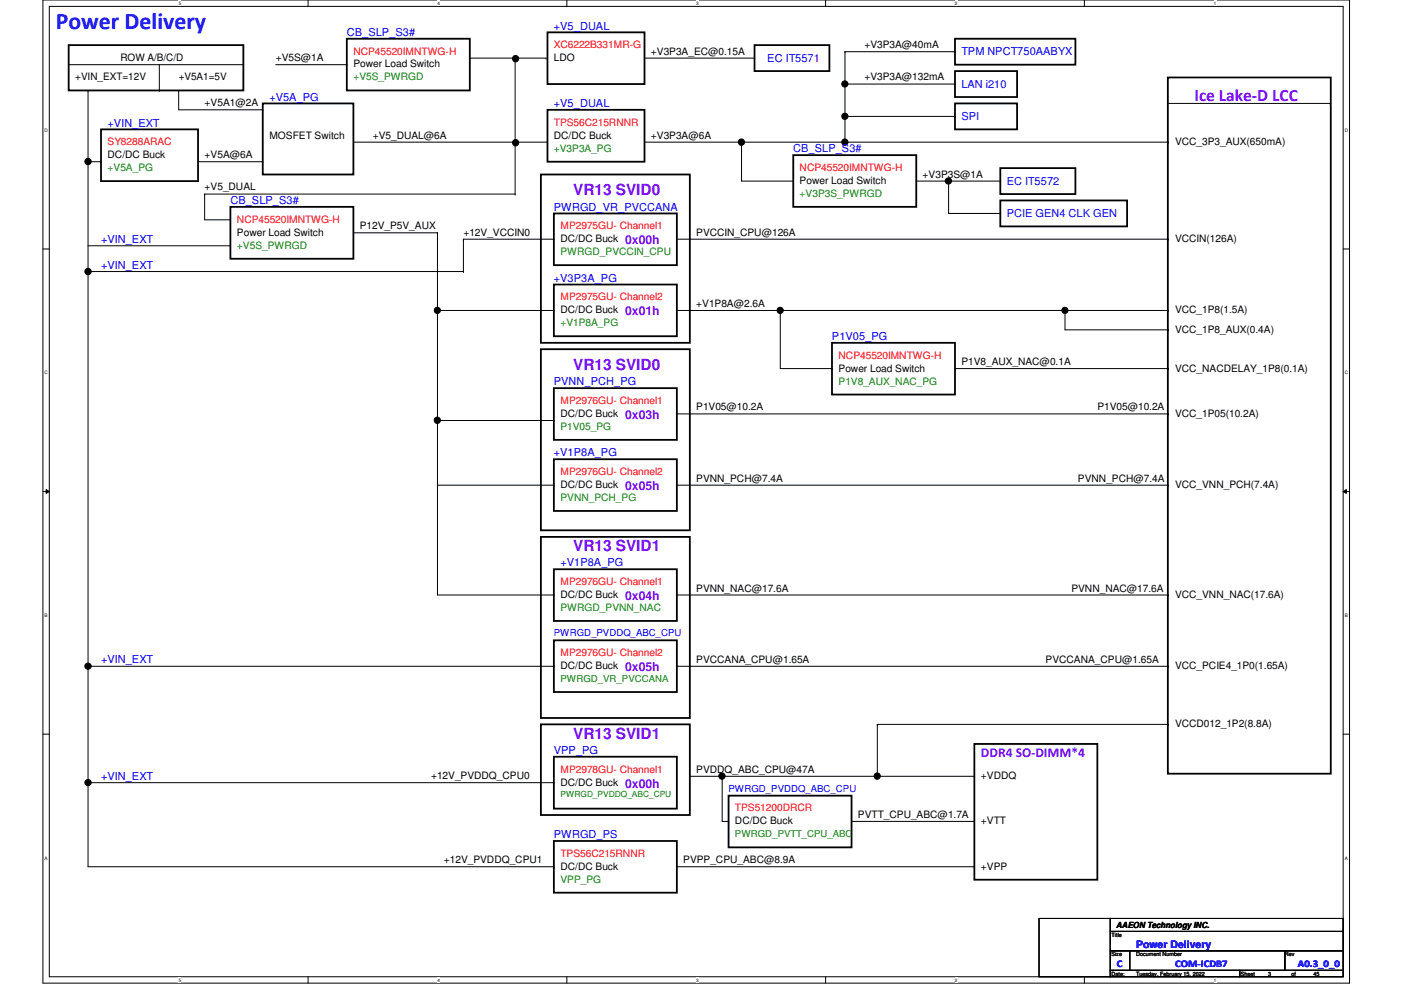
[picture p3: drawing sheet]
<svg xmlns="http://www.w3.org/2000/svg" width="297mm" height="210mm" viewBox="0 0 297 210" stroke-linecap="round" stroke-linejoin="round" font-family="sans-serif">
<defs><g id="words">
<text font-size="5" fill="#00f" x="11.8" y="6.1">Power Delivery</text>
<text font-size="3.7" fill="#8000ff" x="253.2" y="21.3">Ice Lake-D LCC</text>
<g font-size="3.3" fill="#8000ff">
<text x="121.5" y="41.4">VR13 SVID0</text>
<text x="121.5" y="78.4">VR13 SVID0</text>
<text x="121.5" y="116.8">VR13 SVID1</text>
<text x="121.5" y="156.6">VR13 SVID1</text>
</g>
<text font-size="2.9" fill="#8000ff" x="208" y="160.5">DDR4 SO-DIMM*4</text>
<g font-size="2.6" fill="#8000ff">
<text x="132.5" y="51.8">0x00h</text>
<text x="132.5" y="66.8">0x01h</text>
<text x="132.5" y="88.8">0x03h</text>
<text x="132.5" y="103.9">0x05h</text>
<text x="132.5" y="127.2">0x04h</text>
<text x="132.5" y="142.3">0x05h</text>
<text x="132.5" y="167">0x00h</text>
</g>
<g font-size="2.3" fill="#00f">
<text x="73.5" y="7.6">CB_SLP_S3#</text>
<text x="117.4" y="6.3">+V5_DUAL</text>
<text x="203.8" y="11.7">TPM NPCT750AABYX</text>
<text x="162.7" y="13.1">EC IT5571</text>
<text x="57.1" y="21.3">+V5A_PG</text>
<text x="117.4" y="22.7">+V5_DUAL</text>
<text x="203.8" y="18.6">LAN i210</text>
<text x="22.8" y="26.8">+VIN_EXT</text>
<text x="203.8" y="25.4">SPI</text>
<text x="168.2" y="32.3">CB_SLP_S3#</text>
<text x="213.4" y="39.2">EC IT5572</text>
<text x="48.8" y="43.3">CB_SLP_S3#</text>
<text x="117.4" y="44.7">PWRGD_VR_PVCCANA</text>
<text x="213.4" y="46">PCIE GEN4 CLK GEN</text>
<text x="21.4" y="51.5">+VIN_EXT</text>
<text x="21.4" y="57">+VIN_EXT</text>
<text x="117.4" y="59.7">+V3P3A_PG</text>
<text x="176.4" y="72.1">P1V05_PG</text>
<text x="117.4" y="81.7">PVNN_PCH_PG</text>
<text x="117.4" y="96.8">+V1P8A_PG</text>
<text x="118.8" y="120.1">+V1P8A_PG</text>
<text x="21.4" y="140.7">+VIN_EXT</text>
<text x="117.4" y="159.9">VPP_PG</text>
<text x="21.4" y="165.4">+VIN_EXT</text>
<text x="117.4" y="177.7">PWRGD_PS</text>
</g>
<g font-size="2.2" fill="#f00">
<text x="74.9" y="11.6">NCP45520IMNTWG-H</text>
<text x="117.4" y="10.2">XC6222B331MR-G</text>
<text x="117.4" y="26.7">TPS56C215RNNR</text>
<text x="22.8" y="30.8">SY8288ARAC</text>
<text x="169.5" y="36.3">NCP45520IMNTWG-H</text>
<text x="50.2" y="47.2">NCP45520IMNTWG-H</text>
<text x="118.8" y="48.6">MP2975GU- Channel1</text>
<text x="118.8" y="63.7">MP2975GU- Channel2</text>
<text x="177.8" y="76">NCP45520IMNTWG-H</text>
<text x="118.8" y="85.6">MP2976GU- Channel1</text>
<text x="118.8" y="100.7">MP2976GU- Channel2</text>
<text x="118.8" y="124">MP2976GU- Channel1</text>
<text x="118.8" y="139.1">MP2976GU- Channel2</text>
<text x="118.8" y="163.8">MP2978GU- Channel1</text>
<text x="155.8" y="172">TPS51200DRCR</text>
<text x="118.8" y="181.7">TPS56C215RNNR</text>
</g>
<g font-size="2.2">
<text x="138" y="11.6">+V3P3A_EC@0.15A</text>
<text x="183.3" y="10.2">+V3P3A@40mA</text>
<text x="16" y="17.1">+VIN_EXT=12V</text>
<text x="25.5" y="13">ROW A/B/C/D</text>
<text x="37.9" y="17.1">+V5A1=5V</text>
<text x="58.5" y="13">+V5S@1A</text>
<text x="74.9" y="14.3">Power Load Switch</text>
<text x="117.4" y="13">LDO</text>
<text x="183.3" y="17.1">+V3P3A@132mA</text>
<text x="43.4" y="22.6">+V5A1@2A</text>
<text x="57.1" y="29.4">MOSFET Switch</text>
<text x="79" y="29.4">+V5_DUAL@6A</text>
<text x="117.4" y="29.4">DC/DC Buck</text>
<text x="138" y="29.4">+V3P3A@6A</text>
<text x="22.8" y="33.5">DC/DC Buck</text>
<text x="43.4" y="33.5">+V5A@6A</text>
<text x="249.1" y="30.8">VCC_3P3_AUX(650mA)</text>
<text x="43.4" y="40.4">+V5_DUAL</text>
<text x="169.5" y="39">Power Load Switch</text>
<text x="195.6" y="37.6">+V3P3S@1A</text>
<text x="50.2" y="50">Power Load Switch</text>
<text x="76.3" y="48.6">P12V_P5V_AUX</text>
<text x="98.3" y="50">+12V_VCCIN0</text>
<text x="118.8" y="51.4">DC/DC Buck</text>
<text x="147.6" y="50">PVCCIN_CPU@126A</text>
<text x="249.1" y="51.4">VCCIN(126A)</text>
<text x="147.6" y="65.1">+V1P8A@2.6A</text>
<text x="118.8" y="66.4">DC/DC Buck</text>
<text x="249.1" y="66.4">VCC_1P8(1.5A)</text>
<text x="249.1" y="70.6">VCC_1P8_AUX(0.4A)</text>
<text x="203.8" y="77.4">P1V8_AUX_NAC@0.1A</text>
<text x="177.8" y="78.8">Power Load Switch</text>
<text x="249.1" y="78.8">VCC_NACDELAY_1P8(0.1A)</text>
<text x="118.8" y="88.4">DC/DC Buck</text>
<text x="147.6" y="87">P1V05@10.2A</text>
<text x="232.7" y="87">P1V05@10.2A</text>
<text x="249.1" y="88.4">VCC_1P05(10.2A)</text>
<text x="118.8" y="103.5">DC/DC Buck</text>
<text x="147.6" y="102.1">PVNN_PCH@7.4A</text>
<text x="228.6" y="102.1">PVNN_PCH@7.4A</text>
<text x="249.1" y="103.5">VCC_VNN_PCH(7.4A)</text>
<text x="147.6" y="125.4">PVNN_NAC@17.6A</text>
<text x="227.2" y="125.4">PVNN_NAC@17.6A</text>
<text x="118.8" y="126.8">DC/DC Buck</text>
<text x="249.1" y="126.8">VCC_VNN_NAC(17.6A)</text>
<text x="118.8" y="141.9">DC/DC Buck</text>
<text x="147.6" y="140.5">PVCCANA_CPU@1.65A</text>
<text x="221.7" y="140.5">PVCCANA_CPU@1.65A</text>
<text x="249.1" y="141.9">VCC_PCIE4_1P0(1.65A)</text>
<text x="249.1" y="154.2">VCCD012_1P2(8.8A)</text>
<text x="91.4" y="165.2">+12V_PVDDQ_CPU0</text>
<text x="118.8" y="166.6">DC/DC Buck</text>
<text x="147.6" y="163.8">PVDDQ_ABC_CPU@47A</text>
<text x="208" y="165.2">+VDDQ</text>
<text x="181.9" y="173.4">PVTT_CPU_ABC@1.7A</text>
<text x="155.8" y="174.8">DC/DC Buck</text>
<text x="208" y="174.8">+VTT</text>
<text x="94.1" y="183">+12V_PVDDQ_CPU1</text>
<text x="118.8" y="184.4">DC/DC Buck</text>
<text x="144.9" y="183">PVPP_CPU_ABC@8.9A</text>
<text x="208" y="184.4">+VPP</text>
</g>
<g font-size="2.2" fill="#008000">
<text x="74.9" y="17.1">+V5S_PWRGD</text>
<text x="117.4" y="32.1">+V3P3A_PG</text>
<text x="22.8" y="36.3">+V5A_PG</text>
<text x="169.5" y="41.7">+V3P3S_PWRGD</text>
<text x="50.2" y="52.7">+V5S_PWRGD</text>
<text x="118.8" y="54.1">PWRGD_PVCCIN_CPU</text>
<text x="118.8" y="69.2">+V1P8A_PG</text>
<text x="177.8" y="81.5">P1V8_AUX_NAC_PG</text>
<text x="118.8" y="91.1">P1V05_PG</text>
<text x="118.8" y="106.2">PVNN_PCH_PG</text>
<text x="118.8" y="129.5">PWRGD_PVNN_NAC</text>
<text x="118.8" y="187.2">VPP_PG</text>
</g>
<g font-size="2.2" fill="#00f">
<text x="240.9" y="200.9">Power Delivery</text>
<text x="236.8" y="205.1">C</text>
<text x="249.1" y="205.1">COM-ICDB7</text>
<text x="275.2" y="205.1">A0.3_0_0</text>
</g>
<g font-size="2" fill="#00f">
<text x="117.4" y="134.9">PWRGD_PVDDQ_ABC_CPU</text>
<text x="154.5" y="167.9">PWRGD_PVDDQ_ABC_CPU</text>
</g>
<g font-size="2" fill="#008000">
<text x="118.8" y="144.5">PWRGD_VR_PVCCANA</text>
<text x="155.8" y="177.5">PWRGD_PVTT_CPU_ABC</text>
</g>
<text font-size="1.8" fill="#008000" x="118.8" y="168.9">PWRGD_PVDDQ_ABC_CPU</text>
<text font-size="1.8" x="236.6" y="196.8">AAEON Technology INC.</text>
<g font-size="1.2">
<text x="235.7" y="198.6">Title</text>
<text x="235.7" y="202.7">Size</text>
<text x="240.9" y="202.7">Document Number</text>
<text x="272.4" y="202.7">Rev</text>
<text x="235.7" y="206.9">Date:</text>
<text x="240.9" y="206.9">Tuesday, February 15, 2022</text>
<text x="263.1" y="206.9">Sheet</text>
<text x="268.9" y="206.9">3</text>
<text x="273.8" y="206.9">of</text>
<text x="278.5" y="206.9">45</text>
</g>
<g font-size="1">
<text x="37.9" y="1">5</text>
<text x="92.7" y="1">4</text>
<text x="147.6" y="1">3</text>
<text x="202.5" y="1">2</text>
<text x="257.3" y="1">1</text>
<text x="9.4" y="27.9">D</text>
<text x="285.1" y="27.9">D</text>
<text x="9.4" y="79.4">C</text>
<text x="285.1" y="79.4">C</text>
<text x="9.4" y="130.8">B</text>
<text x="285.1" y="130.8">B</text>
<text x="9.4" y="182.2">A</text>
<text x="285.1" y="182.2">A</text>
<text x="37.9" y="208.1">5</text>
<text x="92.7" y="208.1">4</text>
<text x="147.6" y="208.1">3</text>
<text x="202.5" y="208.1">2</text>
<text x="257.3" y="208.1">1</text>
</g>
</g></defs>
<path d="M9.1 0h277v208.4h-277zM10.5 1.4h274.3v205.7h-274.3z" fill="none" stroke="#000" stroke-width=".21"/>
<g fill="#fff">
<path d="M37.9 .1h.5v1.1h-.5z"/>
<path d="M37.9 207.2h.5v1.1h-.5z"/>
</g>
<path d="M65.3 0v1.4M65.3 207.1v1.3" fill="none" stroke="#000" stroke-width=".21"/>
<g fill="#fff">
<path d="M92.7 .1h.6v1.1h-.6z"/>
<path d="M92.7 207.2h.6v1.1h-.6z"/>
</g>
<path d="M120.2 0v1.4M120.2 207.1v1.3" fill="none" stroke="#000" stroke-width=".21"/>
<g fill="#fff">
<path d="M147.6 .1h.6v1.1h-.6z"/>
<path d="M147.6 207.2h.6v1.1h-.6z"/>
</g>
<path d="M175 0v1.4M175 207.1v1.3" fill="none" stroke="#000" stroke-width=".21"/>
<g fill="#fff">
<path d="M202.5 .1h.5v1.1h-.5z"/>
<path d="M202.5 207.2h.5v1.1h-.5z"/>
</g>
<path d="M229.9 0v1.4M229.9 207.1v1.3" fill="none" stroke="#000" stroke-width=".21"/>
<g fill="#fff">
<path d="M257.3 .1h.6v1.1h-.6z"/>
<path d="M257.3 207.2h.6v1.1h-.6z"/>
<path d="M9.4 27.1h.8v1.1h-.8z"/>
<path d="M285.1 27.1h.7v1.1h-.7z"/>
<path d="M9.4 78.5h.8v1.1h-.8z"/>
<path d="M285.1 78.5h.7v1.1h-.7z"/>
</g>
<path d="M9.1 52.8h1.4M284.8 52.8h1.3" fill="none" stroke="#000" stroke-width=".21"/>
<g fill="#fff">
<path d="M9.4 129.9h.7v1.1h-.7z"/>
<path d="M285.1 129.9h.6v1.1h-.6z"/>
</g>
<path d="M9.1 104.2h1.4M9.8 103.8l.7 .4-.7 .4zM284.8 104.2l.7-.4v.8zM284.8 104.2h1.3" fill="none" stroke="#000" stroke-width=".21"/>
<path d="M9.8 103.8l.7 .4-.7 .4zM284.8 104.2l.7-.4v.8z" fill="#000"/>
<g fill="#fff">
<path d="M9.4 181.4h.7v1.1h-.7z"/>
<path d="M285.1 181.4h.6v1.1h-.6z"/>
</g>
<g fill="none" stroke="#000" stroke-width=".21">
<path d="M14.6 13.7h37M18.7 19.2h.1M18.7 19.2v164.6h98.7M33.8 19.2h.1M33.8 13.7v5.5M37.9 19.2h.1M37.9 19.2v4.1h17.8M51.6 13.7h.1M58.5 13.7h15M73.5 13.7h.1M99.6 12.3h16.2M109.2 12.3h.1"/>
<path d="M109.2 12.3v28.8M115.8 12.3h.1M136.6 12.3h23.4M160 12.3h.1M179.2 11h.1M179.2 11v19.1M179.2 17.8h23.3M179.2 11h23.3M202.5 17.8h.1M202.5 11h.1M18.7 34.3h2.7M21.4 34.3h.1"/>
<path d="M42 34.3h13.7M55.7 34.3h.1M55.7 23.3h.1M74.9 30.1h41.2M116.1 30.1h.1M136.6 30.1h111.1M157.2 30.1h.1M157.2 30.1v8.3h11M168.2 38.4h.1M179.2 24.7h23.3M194.3 38.4h17.8M201.1 38.4h.1"/>
<path d="M201.1 38.4v6.9h11M202.5 24.7h.1M212.1 38.4h.1M247.7 30.1h.1M247.7 21.9h34.3M282 21.9h.1M18.7 57.6h79.6M18.7 52.1h30.1M43.4 41.1h.1M43.4 41.1h65.8M43.4 41.1v5.5h5.4M48.8 52.1h.1"/>
<path d="M48.8 46.6h.1M74.9 49.4h17.8M92.7 49.4h.1M92.7 49.4v76.8h24.7M98.3 57.6h.1M98.3 50.7h.1M98.3 50.7h19.1M98.3 50.7v6.9M109.2 41.1h.1M117.4 50.7h.1M143.5 50.7h104.2M212.1 45.3h.1"/>
<path d="M247.7 50.7h.1M92.7 65.8h24.7M117.4 65.8h.1M143.5 65.8h104.2M165.4 65.8h.1M165.4 65.8v12.3h11M176.4 78.1h.1M202.5 78.1h45.2M225.8 65.8h.1M225.8 65.8v4.1h21.9M247.7 65.8h.1M247.7 69.9h.1"/>
<path d="M247.7 78.1h.1M92.7 89.2h24.7M117.4 89.2h.1M143.5 87.8h104.2M247.7 87.8h.1M92.7 102.9h24.7M117.4 102.9h.1M143.5 102.9h104.2M247.7 102.9h.1M117.4 126.2h.1M143.5 126.2h104.2M247.7 126.2h.1"/>
<path d="M9.1 155.7h1.4M18.7 141.3h98.7M117.4 141.3h.1M143.5 141.3h104.2M186 153.6h.1M186 153.6v11M186 153.6h61.7M247.7 141.3h.1M247.7 153.6h.1M284.8 155.7h1.3M18.7 165.9h98.7M117.4 165.9h.1"/>
<path d="M146.3 164.6h60.3M153.1 164.6h.1M153.1 164.6v9.6h1.4M154.5 174.2h.1M180.5 174.2h26.1M206.6 164.6h.1M206.6 174.2h.1M117.4 183.8h.1M143.5 183.8h63.1M206.6 183.8h.1M220.3 194.7h15.1v12.4h-15.1zM235.4 194.7h49.4v2.8h-49.4z"/>
<path d="M235.4 197.5h49.4v4.1h-49.4zM235.4 201.6h4.1v4.1h-4.1zM235.4 205.7h27.4v1.4h-27.4zM239.5 201.6h32.9v4.1h-32.9zM262.8 205.7h22v1.4h-22zM272.4 201.6h12.4v4.1h-12.4z"/>
<circle cx="109.3" cy="12.4" r=".67"/>
<circle cx="179.1" cy="17.8" r=".66"/>
<circle cx="18.7" cy="34.2" r=".68"/>
<circle cx="109.3" cy="30.3" r=".67"/>
<circle cx="157.2" cy="30.1" r=".67"/>
<circle cx="179.1" cy="30.1" r=".67"/>
<circle cx="179.1" cy="24.7" r=".66"/>
<circle cx="201.1" cy="38.4" r=".67"/>
<circle cx="18.7" cy="57.6" r=".68"/>
<circle cx="92.7" cy="65.8" r=".66"/>
<circle cx="165.4" cy="65.8" r=".66"/>
<circle cx="225.8" cy="65.8" r=".66"/>
<circle cx="92.7" cy="89.1" r=".67"/>
<circle cx="18.7" cy="141.3" r=".67"/>
<circle cx="18.7" cy="165.9" r=".67"/>
<circle cx="153.1" cy="164.5" r=".68"/>
<circle cx="186" cy="164.5" r=".67"/>
</g>
<g fill="none" stroke="#000" stroke-width=".38">
<path d="M14.6 9.6h37v9.6h-37zM73.5 8.2h26.1v11h-26.1zM116.1 6.9h20.5v10.9h-20.5zM160 9.6h15.8v5.5h-15.8zM202.5 15.1h13.1v5.5h-13.1zM202.5 8.2h25.5v5.5h-25.5zM247.6 16.4h34.5v147.6h-34.5zM21.4 27.4h20.6v11h-20.6zM55.7 21.9h19.2v15.1h-19.2zM114.7 37h31.6v35.7h-31.6zM116.1 23.3h20.5v11h-20.5zM168.2 32.9h26.1v11h-26.1z"/>
<path d="M202.5 21.9h13.1v5.5h-13.1zM212.1 35.6h15.9v5.5h-15.9zM48.8 43.9h26.1v11h-26.1zM117.4 45.3h26.1v10.9h-26.1zM212.1 42.5h26.9v5.5h-26.9zM114.7 74h31.6v38.4h-31.6zM117.4 60.3h26.1v11h-26.1zM176.4 72.7h26.1v11h-26.1zM117.4 97.4h26.1v10.9h-26.1zM117.4 82.3h26.1v11h-26.1zM114.7 113.8h31.6v38.4h-31.6zM117.4 135.8h26.1v10.9h-26.1z"/>
<path d="M117.4 120.7h26.1v11h-26.1zM114.7 153.6h31.6v19.2h-31.6zM206.6 157.7h26.1v28.8h-26.1zM117.4 160.4h26.1v11h-26.1zM117.4 178.3h26.1v11h-26.1zM154.5 168.7h26v11h-26z"/>
</g>
<g fill="#000">
<circle cx="109.3" cy="12.4" r=".67"/>
<circle cx="179.1" cy="17.8" r=".66"/>
<circle cx="18.7" cy="34.2" r=".68"/>
<circle cx="109.3" cy="30.3" r=".67"/>
<circle cx="157.2" cy="30.1" r=".67"/>
<circle cx="179.1" cy="30.1" r=".67"/>
<circle cx="179.1" cy="24.7" r=".66"/>
<circle cx="201.1" cy="38.4" r=".67"/>
<circle cx="18.7" cy="57.6" r=".68"/>
<circle cx="92.7" cy="65.8" r=".66"/>
<circle cx="165.4" cy="65.8" r=".66"/>
<circle cx="225.8" cy="65.8" r=".66"/>
<circle cx="92.7" cy="89.1" r=".67"/>
<circle cx="18.7" cy="141.3" r=".67"/>
<circle cx="18.7" cy="165.9" r=".67"/>
<circle cx="153.1" cy="164.5" r=".68"/>
<circle cx="186" cy="164.5" r=".67"/>
</g>
<use href="#words"/>
</svg>
